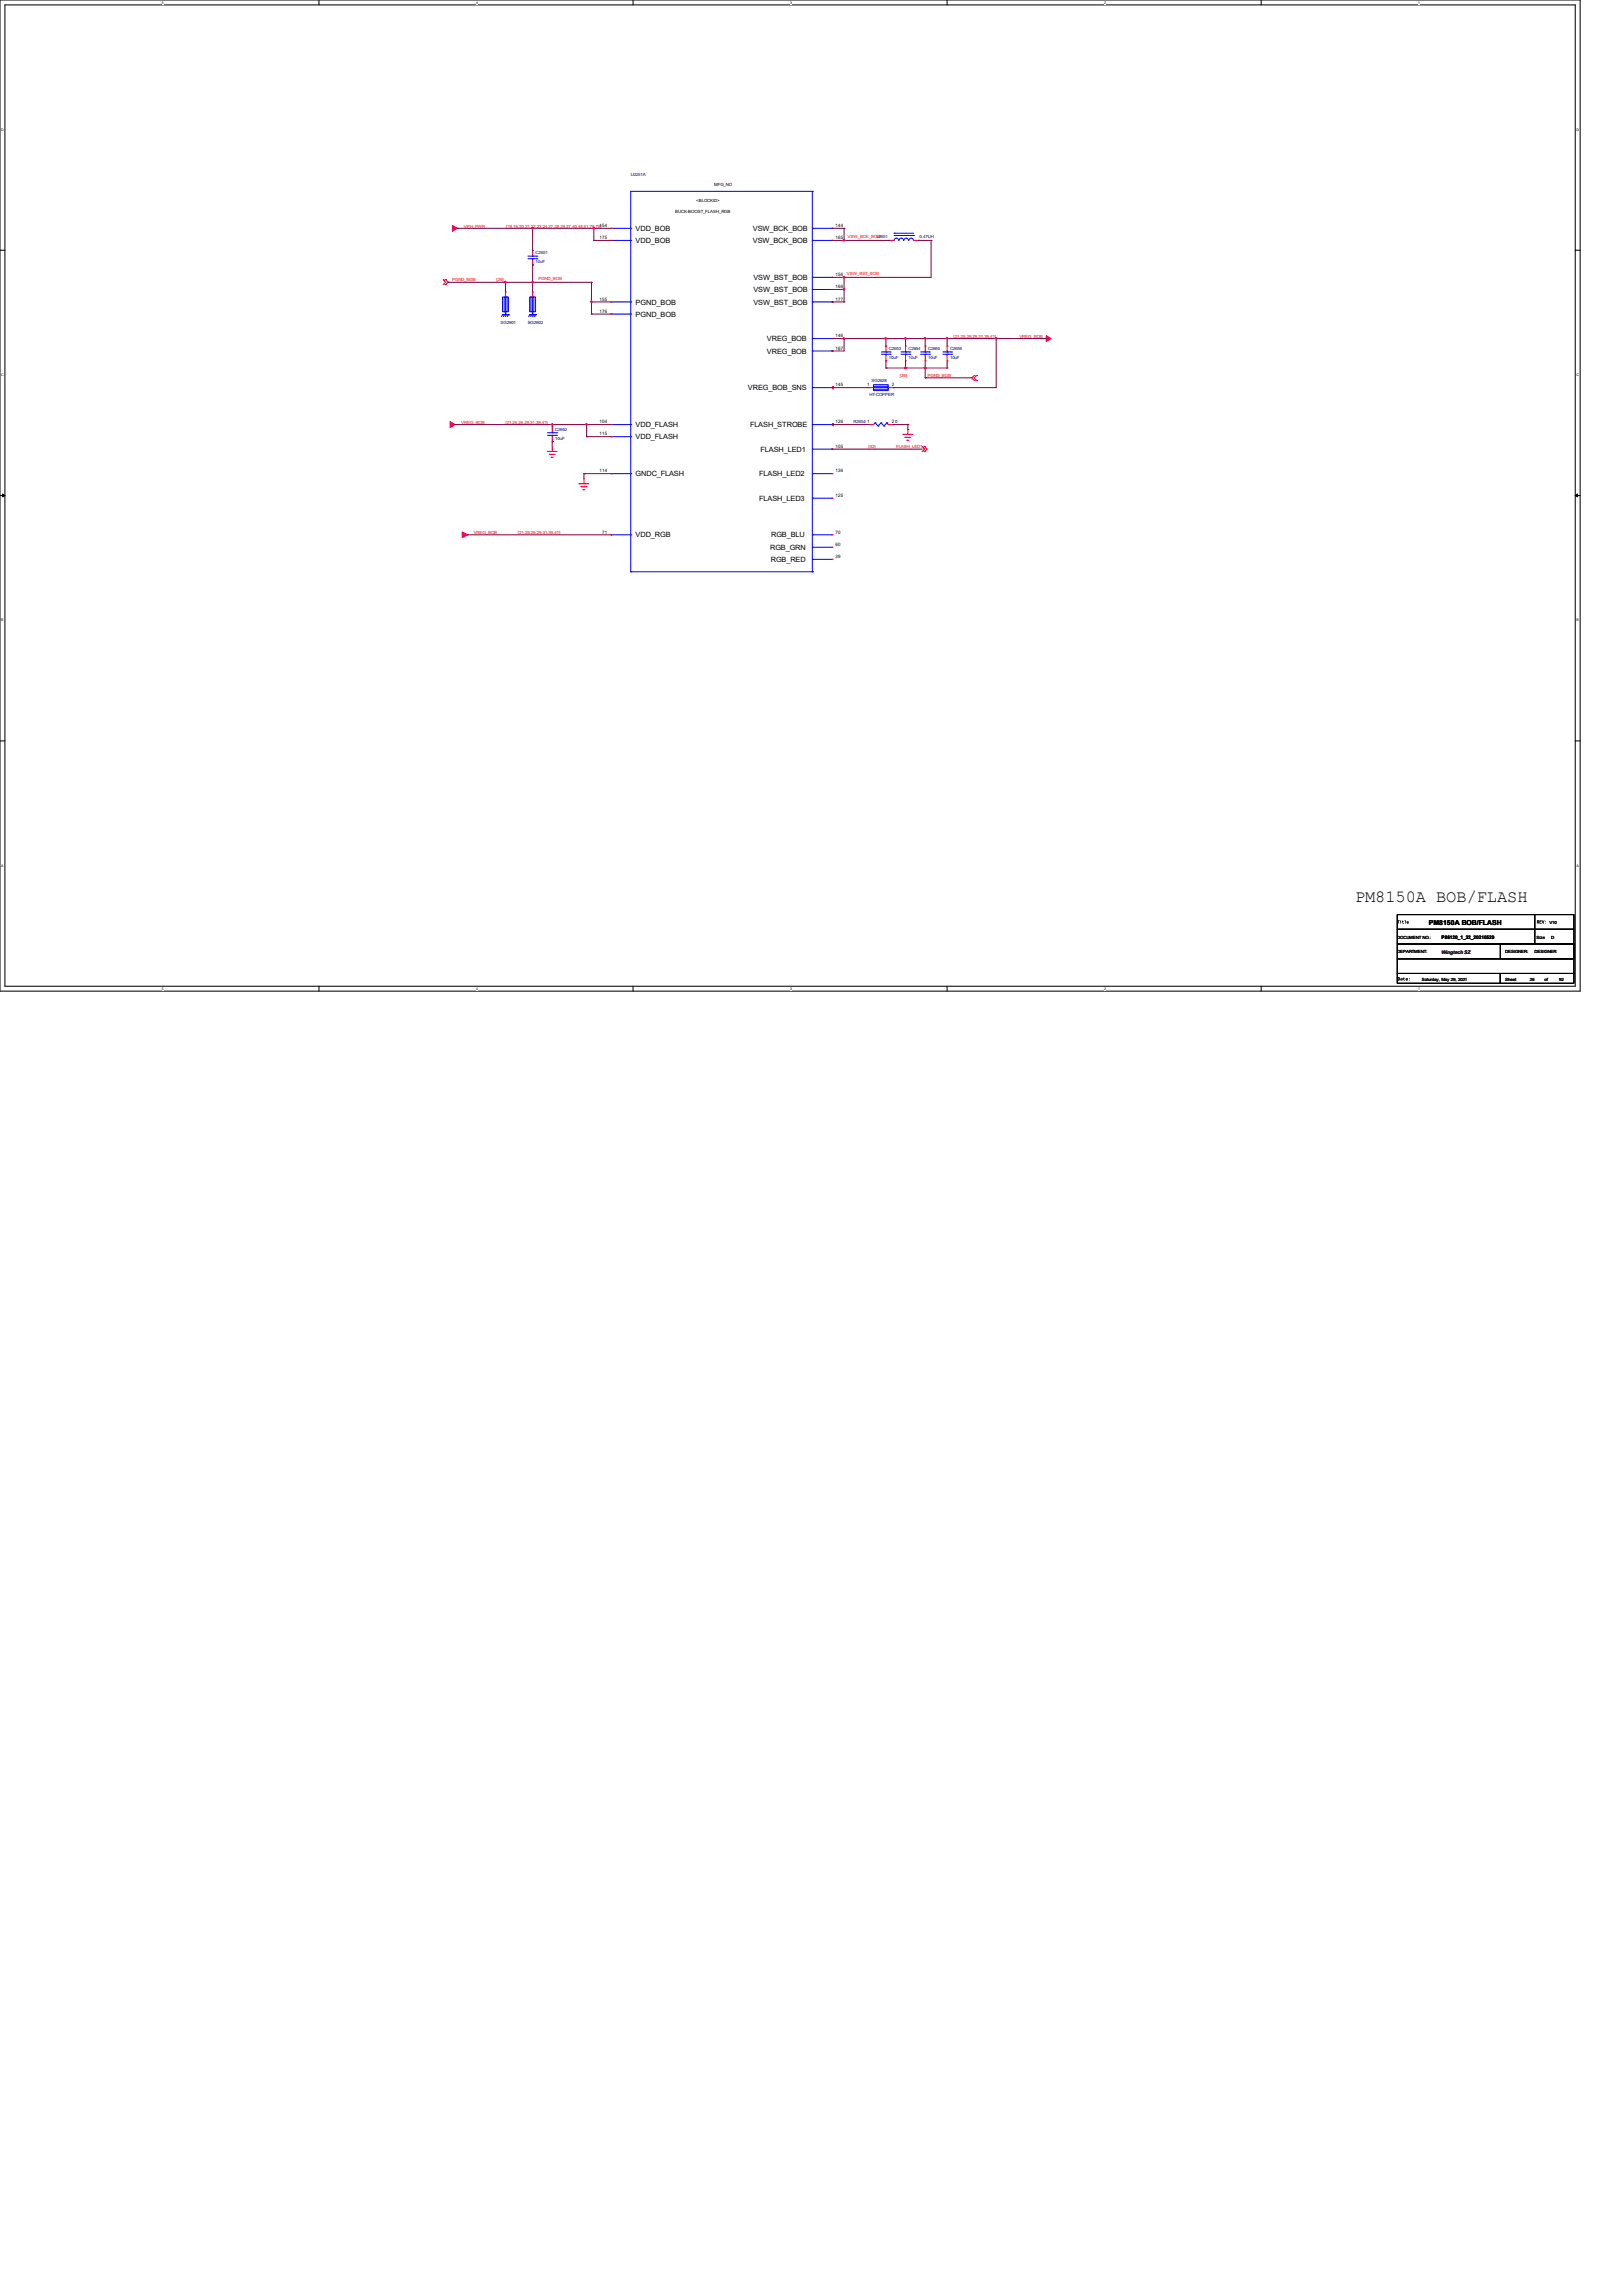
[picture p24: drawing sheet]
<svg xmlns="http://www.w3.org/2000/svg" width="210mm" height="297mm" viewBox="0 0 210 297" stroke-linecap="round" stroke-linejoin="round" font-family="sans-serif">
<defs><g id="words">
<text font-size="2.2" x="175.3" y="116.7">PM8150A BOB/FLASH</text>
<g font-size=".9">
<text x="82.3" y="29.9">VDD_BOB</text>
<text x="97.4" y="29.9">VSW_BCK_BOB</text>
<text x="82.3" y="31.5">VDD_BOB</text>
<text x="97.4" y="31.5">VSW_BCK_BOB</text>
<text x="82.3" y="39.4">PGND_BOB</text>
<text x="82.3" y="41">PGND_BOB</text>
<text x="97.5" y="36.2">VSW_BST_BOB</text>
<text x="97.5" y="37.8">VSW_BST_BOB</text>
<text x="97.5" y="39.4">VSW_BST_BOB</text>
<text x="99.2" y="44.2">VREG_BOB</text>
<text x="99.2" y="45.8">VREG_BOB</text>
<text x="96.8" y="50.5">VREG_BOB_SNS</text>
<text x="82.3" y="55.3">VDD_FLASH</text>
<text x="82.3" y="56.9">VDD_FLASH</text>
<text x="97.1" y="55.3">FLASH_STROBE</text>
<text x="98.4" y="58.5">FLASH_LED1</text>
<text x="82.3" y="61.6">GNDC_FLASH</text>
<text x="98.3" y="61.6">FLASH_LED2</text>
<text x="98.3" y="64.8">FLASH_LED3</text>
<text x="82.3" y="69.6">VDD_RGB</text>
<text x="99.7" y="71.2">RGB_GRN</text>
<text x="99.8" y="69.6">RGB_BLU</text>
<text x="99.7" y="72.7">RGB_RED</text>
<text x="184.9" y="119.7">PM8150A BOB/FLASH</text>
</g>
<g font-size=".6" fill="#000080">
<text x="81.6" y="22.8">U2251A</text>
<text x="69.3" y="32.9">C2651</text>
<text x="69.3" y="34">10uF</text>
<text x="113.4" y="30.8">L2651</text>
<text x="119" y="30.9">0.47UH</text>
<text x="64.8" y="41.9">SG2601</text>
<text x="68.3" y="41.9">SG2602</text>
<text x="115" y="45.3">C2653</text>
<text x="115" y="46.4">10uF</text>
<text x="117.6" y="45.3">C2654</text>
<text x="117.6" y="46.4">10uF</text>
<text x="120.1" y="45.3">C2655</text>
<text x="120.1" y="46.4">10uF</text>
<text x="122.9" y="45.3">C2656</text>
<text x="122.9" y="46.4">10uF</text>
<text x="112.5" y="51.2">HT-COPPER</text>
<text x="112.8" y="49.4">SG2628</text>
<text x="71.8" y="55.8">C2652</text>
<text x="71.8" y="56.9">10uF</text>
<text x="110.4" y="54.7">R2654</text>
<text x="115.8" y="54.7">0</text>
</g>
<g font-size=".6" fill="#f00">
<text x="60" y="29.5">VPH_PWR</text>
<text x="65.5" y="29.5">[18,19,20,21,22,23,24,27,28,29,37,40,48,51,78,79]154</text>
<text x="109.6" y="35.6">VSW_BST_BOB</text>
<text x="109.7" y="30.8">VSW_BCK_BOB</text>
<text x="58.5" y="36.4">PGND_BOB</text>
<text x="64.3" y="36.4">[26]</text>
<text x="69.7" y="36.2">PGND_BOB</text>
<text x="123.4" y="43.7">[21,25,26,29,31,39,41]</text>
<text x="131.9" y="43.7">VREG_BOB</text>
<text x="116.5" y="48.8">[26]</text>
<text x="120" y="48.8">PGND_BOB</text>
<text x="59.7" y="54.9">VREG_BOB</text>
<text x="65.4" y="54.9">[21,25,26,29,31,39,41]</text>
<text x="112.4" y="58">[42]</text>
<text x="115.9" y="58">FLASH_LED1</text>
<text x="61.3" y="69.1">VREG_BOB</text>
<text x="67" y="69.1">[21,25,26,29,31,39,41]</text>
</g>
<g font-size=".6">
<text x="87.4" y="27.6">BUCK-BOOST_FLASH_RGB</text>
<text x="90.1" y="26.2">&lt;BLOCKID&gt;</text>
<text x="92.4" y="24">MFG_NO</text>
<text x="108.1" y="29.4">144</text>
<text x="77.6" y="30.9">175</text>
<text x="108.1" y="30.9">165</text>
<text x="108.1" y="35.7">156</text>
<text x="77.6" y="38.9">155</text>
<text x="77.6" y="40.5">176</text>
<text x="108.1" y="37.3">166</text>
<text x="108.1" y="38.9">177</text>
<text x="108.1" y="43.6">146</text>
<text x="108.1" y="45.3">167</text>
<text x="108.1" y="50">145</text>
<text x="112.2" y="50">1</text>
<text x="115.4" y="50">2</text>
<text x="77.6" y="54.8">104</text>
<text x="77.6" y="56.3">115</text>
<text x="108.1" y="54.8">126</text>
<text x="108.1" y="58">105</text>
<text x="112.2" y="54.8">1</text>
<text x="115.4" y="54.8">2</text>
<text x="77.6" y="61.1">114</text>
<text x="108.1" y="61.1">136</text>
<text x="108.1" y="64.3">125</text>
<text x="77.9" y="69">71</text>
<text x="108.1" y="69">70</text>
<text x="108.1" y="70.7">60</text>
<text x="108.1" y="72.2">39</text>
<text x="200.5" y="119.6">V10</text>
<text x="180.8" y="121.5">DOCUMENT NO.:</text>
<text x="180.8" y="123.4">DEPARTMENT:</text>
<text x="186.5" y="121.5">P86120_1_22_20210529</text>
<text x="194.8" y="123.4">DESIGNER:</text>
<text x="198.6" y="123.4">DESIGNER</text>
<text x="198.8" y="121.5">Size</text>
<text x="200.7" y="121.5">D</text>
<text x="184" y="126.9">Saturday, May 29, 2021</text>
<text x="194.8" y="126.9">Sheet</text>
<text x="197.9" y="126.9">26</text>
<text x="199.9" y="126.9">of</text>
<text x="201.8" y="126.9">92</text>
</g>
<text font-size=".6" fill="#400040" x="186.5" y="123.4">Wingtech SZ</text>
<g font-size=".5">
<text x="21" y=".5">5</text>
<text x="61.6" y=".5">4</text>
<text x="102.2" y=".5">3</text>
<text x="142.9" y=".5">2</text>
<text x="183.5" y=".5">1</text>
<text x=".2" y="16.9">D</text>
<text x="204" y="16.9">D</text>
<text x=".2" y="48.6">C</text>
<text x="204" y="48.6">C</text>
<text x=".2" y="80.4">B</text>
<text x="204" y="80.4">B</text>
<text x=".2" y="112.1">A</text>
<text x="204" y="112.1">A</text>
<text x="21" y="128.1">5</text>
<text x="61.6" y="128.1">4</text>
<text x="102.2" y="128.1">3</text>
<text x="142.9" y="128.1">2</text>
<text x="183.5" y="128.1">1</text>
</g>
</g></defs>
<path d="M0 0h204.5v128.3h-204.5zM.6 .6h203.2v127h-203.2z" fill="none" stroke="#000" stroke-width=".13"/>
<g fill="#fff">
<path d="M21 .1h.2v.5h-.2z"/>
<path d="M21 127.7h.2v.5h-.2z"/>
</g>
<path d="M41.3 0v.6M41.3 127.6v.7" fill="none" stroke="#000" stroke-width=".13"/>
<g fill="#fff">
<path d="M61.6 .1h.2v.5h-.2z"/>
<path d="M61.6 127.7h.2v.5h-.2z"/>
</g>
<path d="M81.9 0v.6M81.9 127.6v.7" fill="none" stroke="#000" stroke-width=".13"/>
<g fill="#fff">
<path d="M102.2 .1h.2v.5h-.2z"/>
<path d="M102.2 127.7h.2v.5h-.2z"/>
</g>
<path d="M122.6 0v.6M122.6 127.6v.7" fill="none" stroke="#000" stroke-width=".13"/>
<g fill="#fff">
<path d="M142.9 .1h.2v.5h-.2z"/>
<path d="M142.9 127.7h.2v.5h-.2z"/>
</g>
<path d="M163.2 0v.6M163.2 127.6v.7" fill="none" stroke="#000" stroke-width=".13"/>
<g fill="#fff">
<path d="M183.5 .1h.2v.5h-.2z"/>
<path d="M183.5 127.7h.2v.5h-.2z"/>
<path d="M.2 16.5h.3v.5h-.3z"/>
<path d="M204 16.5h.3v.5h-.3z"/>
<path d="M.2 48.3h.3v.5h-.3z"/>
<path d="M204 48.3h.3v.5h-.3z"/>
</g>
<path d="M0 32.4h.6M203.8 32.4h.7" fill="none" stroke="#000" stroke-width=".13"/>
<g fill="#fff">
<path d="M.2 80h.2v.5h-.2z"/>
<path d="M204 80h.3v.5h-.3z"/>
</g>
<path d="M0 64.1h.6M203.8 64.1h.7" fill="none" stroke="#000" stroke-width=".13"/>
<path d="M.3 63.9l.3 .2-.3 .2zM203.8 64.1l.3-.2v.4z" fill="#000" stroke="#000" stroke-width=".13"/>
<g fill="#fff">
<path d="M.2 111.8h.3v.5h-.3z"/>
<path d="M204 111.8h.3v.5h-.3z"/>
</g>
<path d="M0 95.9h.6M203.8 95.9h.7M180.8 118.4h17.8v1.9h-17.8zM198.6 118.4h5.1v1.9h-5.1zM180.8 120.3h17.8v1.9h-17.8zM180.8 126h13.3v1.3h-13.3zM180.8 124.1h22.9v1.9h-22.9zM180.8 122.2h22.9v1.9h-22.9zM194.1 126h9.6v1.3h-9.6zM194.1 122.2h9.6v1.9h-9.6zM198.6 120.3h5.1v1.9h-5.1z" fill="none" stroke="#000" stroke-width=".13"/>
<g fill="none" stroke="#f00" stroke-width=".13">
<path d="M57.4 36.2h.1M57.4 36.8h.1M57.4 36.2l.3 .3-.3 .3M57.7 36.8h.1M57.7 36.2h.1M57.7 36.2l.3 .3-.3 .3M65.4 37.8h.1M65.4 37.8v.6M68.9 32.4h.1M68.9 34.3h.1M68.9 37.8h.1M68.9 32.4v.6"/>
<path d="M68.9 33.7v.6M68.9 37.8v.6M79.1 29.5h.1M79.1 31.1h.1M79.1 39.1h.1M107.7 29.5h.1M107.7 31.1h.1M107.7 35.9h.1M107.7 37.5h.1M107.7 39.1h.1M115.1 31.1h.1M115.1 31.1h.6"/>
<path d="M118.2 31.1h.7M118.9 31.1h.1M70.8 58.4h.1M70.8 58.4h1.3M71.1 58.8h.1M71.1 58.8h.7M71.3 59.2h.1M71.3 59.2h.3M71.5 58.4h.1M71.5 55.2h.1M71.5 57.1h.1M71.5 55.2v.7"/>
<path d="M71.5 56.5v.6M71.5 57.8v.6M79.1 40.6h.1M79.1 54.9h.1M79.1 56.5h.1M107.7 43.8h.1M107.7 45.4h.1M107.7 50.2h.1M107.7 54.9h.1M107.7 58.1h.1M112.4 54.9h.1M112.4 50.2h.1"/>
<path d="M112.4 54.9h.6M112.4 50.2h.6M114.6 44.8h.1M114.6 46.7h.1M114.6 44.8v.6M114.6 46.1v.6M114.9 54.9h.7M114.9 50.2h.7M115.6 54.9h.1M115.6 50.2h.1M116.8 56.2h.1M116.8 56.2h1.3"/>
<path d="M117.1 56.6h.1M117.1 56.6h.8M117.2 44.8h.1M117.2 46.7h.1M117.2 44.8v.6M117.2 46.1v.6M117.3 57h.1M117.3 57h.3M117.5 56.2h.1M117.5 55.6v.6M119.3 58.4h.1M119.3 57.8h.1"/>
<path d="M119.3 57.8l.3 .3-.3 .3M119.6 58.4h.1M119.6 57.8h.1M119.6 57.8l.4 .3-.4 .3M119.7 44.8h.1M119.7 46.7h.1M119.7 44.8v.6M119.7 46.1v.6M122.6 44.8h.1M122.6 46.7h.1M122.6 44.8v.6M122.6 46.1v.6"/>
<path d="M126.1 49.2h.1M126.1 48.6h.1M126.1 48.6l-.4 .3 .4 .3M126.4 48.6h.1M126.4 49.2h.1M126.4 48.6l-.3 .3 .3 .3M74.9 62.6h.1M74.9 62.6h1.3M75.2 63h.1M75.2 63h.7M75.4 63.4h.1M75.4 63.4h.3"/>
<path d="M75.6 62.6h.1M75.6 62v.6M79.1 61.3h.1M79.1 69.2h.1M107.7 61.3h.1M107.7 64.5h.1M107.7 69.2h.1M107.7 70.8h.1M107.7 72.4h.1"/>
</g>
<g fill="#f00" stroke="#f00" stroke-width=".13">
<path d="M107.8 50v.3l-.1-.1z"/>
<path d="M107.8 54.8v.3l-.1-.2z"/>
<path d="M58.5 29.2l.7 .3-.7 .4z" fill-rule="evenodd"/>
<path d="M58.3 54.6l.6 .3-.6 .4z" fill-rule="evenodd"/>
<path d="M59.8 68.8l.7 .4-.7 .4z" fill-rule="evenodd"/>
<path d="M135.4 43.4l.6 .4-.6 .4z" fill-rule="evenodd"/>
</g>
<g fill="#000">
<path d="M180.8 119.1h.3l-.1 .1v.3l-.1-.3zM181.2 119.1l.1 .1zM181.2 119.2h.1v.3zM181.5 119.2h.1l-.1 .1v.1l.2 .1h-.2l-.1-.2zM181.8 119.1h.1v.4l-.1-.3zM182.1 119.3h.2v.1h-.2v.1l.2-.1a.14 .14 0 0 1-.2 .1 .14 .14 0 0 1 0-.2zM182.1 119.3h.1z"/>
<path d="M180.8 119.1h.3l-.1 .1v.3l-.1-.3zM181.2 119.1l.1 .1zM181.2 119.2h.1v.3zM181.5 119.2h.1l-.1 .1v.1l.2 .1h-.2l-.1-.2zM181.8 119.1h.1v.4l-.1-.3zM182.1 119.3h.2v.1h-.2v.1l.2-.1a.14 .14 0 0 1-.2 .1 .14 .14 0 0 1 0-.2zM182.1 119.3h.1z"/>
<path d="M180.8 119.1h.3l-.1 .1v.3l-.1-.3zM181.2 119.1l.1 .1zM181.2 119.2h.1v.3zM181.5 119.2h.1l-.1 .1v.1l.2 .1h-.2l-.1-.2zM181.8 119.1h.1v.4l-.1-.3zM182.1 119.3h.2v.1h-.2v.1l.2-.1a.14 .14 0 0 1-.2 .1 .14 .14 0 0 1 0-.2zM182.1 119.3h.1z"/>
<path d="M198.9 119.1l.2 .1-.1 .1 .2 .2-.3-.2v.2zM198.9 119.2v.1h.2zM199.2 119.1h.3l-.2 .1v.1h.2h-.2v.2h.2h-.3zM199.5 119.1l.2 .3 .1-.3-.1 .4zM200 119.2l.1 .1zM200 119.4l.1 .1z"/>
<path d="M198.9 119.1l.2 .1-.1 .1 .2 .2-.3-.2v.2zM198.9 119.2v.1h.2zM199.2 119.1h.3l-.2 .1v.1h.2h-.2v.2h.2h-.3zM199.5 119.1l.2 .3 .1-.3-.1 .4zM200 119.2l.1 .1zM200 119.4l.1 .1z"/>
<path d="M198.9 119.1l.2 .1-.1 .1 .2 .2-.3-.2v.2zM198.9 119.2v.1h.2zM199.2 119.1h.3l-.2 .1v.1h.2h-.2v.2h.2h-.3zM199.5 119.1l.2 .3 .1-.3-.1 .4zM200 119.2l.1 .1zM200 119.4l.1 .1z"/>
<path d="M180.9 126.5a.21 .21 0 0 1 .3 .2 .21 .21 0 0 1-.3 .2zM180.9 126.5v.3h.2a.16 .16 0 0 0 0-.2 .16 .16 0 0 0-.2-.1zM181.3 126.6h.2v.3h-.2v-.2h.1h-.2zM181.3 126.8a.07 .07 0 0 0 .1 0 .07 .07 0 0 0-.1 0zM181.6 126.6l.1-.1v.1h.1h-.1v.2l.1 .1h-.1zM181.9 126.6l.3 .1h-.2v.1h.2a.16 .16 0 0 1-.3 .1 .15 .15 0 0 1 0-.3zM182 126.6l.1 .1zM182.3 126.6l.1 .1zM182.3 126.8l.1 .1z"/>
<path d="M180.9 126.5a.21 .21 0 0 1 .3 .2 .21 .21 0 0 1-.3 .2zM180.9 126.5v.3h.2a.16 .16 0 0 0 0-.2 .16 .16 0 0 0-.2-.1zM181.3 126.6h.2v.3h-.2v-.2h.1h-.2zM181.3 126.8a.07 .07 0 0 0 .1 0 .07 .07 0 0 0-.1 0zM181.6 126.6l.1-.1v.1h.1h-.1v.2l.1 .1h-.1zM181.9 126.6l.3 .1h-.2v.1h.2a.16 .16 0 0 1-.3 .1 .15 .15 0 0 1 0-.3zM182 126.6l.1 .1zM182.3 126.6l.1 .1zM182.3 126.8l.1 .1z"/>
<path d="M180.9 126.5a.21 .21 0 0 1 .3 .2 .21 .21 0 0 1-.3 .2zM180.9 126.5v.3h.2a.16 .16 0 0 0 0-.2 .16 .16 0 0 0-.2-.1zM181.3 126.6h.2v.3h-.2v-.2h.1h-.2zM181.3 126.8a.07 .07 0 0 0 .1 0 .07 .07 0 0 0-.1 0zM181.6 126.6l.1-.1v.1h.1h-.1v.2l.1 .1h-.1zM181.9 126.6l.3 .1h-.2v.1h.2a.16 .16 0 0 1-.3 .1 .15 .15 0 0 1 0-.3zM182 126.6l.1 .1zM182.3 126.6l.1 .1zM182.3 126.8l.1 .1z"/>
</g>
<g fill="none" stroke="#00f" stroke-width=".13">
<path d="M65 38.4h.8v1.9h-.8zM65.2 38.4h.4v1.9h-.4zM65.4 38.4h.1M65.4 38.4v2.2M68.3 33.5h1.2M68.3 33.1h1.2M68.5 38.4h.8v1.9h-.8zM68.7 38.4h.4v1.9h-.4zM68.9 33.1h.1M68.9 33.5h.1M68.9 38.4h.1M68.9 33v.1"/>
<path d="M68.9 33.5v.2M68.9 38.4v2.2M69.5 33.5h.1M69.5 33.1h.1M79.1 29.5h2.5M79.1 31.1h2.5M79.1 39.1h2.5M81.6 29.5h.1M81.6 31.1h.1M81.6 39.1h.1M105.1 24.8h.1M105.1 29.5h.1"/>
<path d="M105.1 31.1h.1M105.1 35.9h.1M105.1 37.5h.1M105.1 39.1h.1M105.1 24.8h-23.5v49.2M105.1 24.8v49.2M105.1 29.5h2.6M105.1 31.1h2.6M105.1 39.1h2.6M105.1 35.9h2.6M105.1 37.5h2.6M115.7 31.1a.3 .3 0 0 1 .3-.3 .3 .3 0 0 1 .3 .3"/>
<path d="M115.7 30.2h.1M115.7 30.2h2.5M115.7 30.5h2.5M116.3 31.1a.3 .3 0 0 1 .3-.3 .3 .3 0 0 1 .3 .3M117 31.1a.3 .3 0 0 1 .3-.3 .3 .3 0 0 1 .3 .3M117.6 31.1a.3 .3 0 0 1 .3-.3 .3 .3 0 0 1 .3 .3M118.2 30.5h.1M65 40.7h.1M65 40.7h.8M65 40.7l-.1 .3M65.3 40.7h.1M65.3 40.7l-.1 .3"/>
<path d="M65.4 40.6h.1M65.5 40.7h.1M65.5 40.7l-.1 .3M65.8 40.7h.1M65.8 40.7l-.1 .3M68.5 40.7h.1M68.5 40.7h.8M68.5 40.7l-.1 .3M68.8 40.7h.1M68.8 40.7l-.1 .3M68.9 40.6h.1M69 40.7h.1"/>
<path d="M69 40.7l-.1 .3M69.3 40.7h.1M69.3 40.7l-.1 .3M70.9 56.3h1.1M70.9 56h1.1M71.5 56h.1M71.5 56.3h.1M71.5 55.9v.1M71.5 56.3v.2M72 56.3h.1M72 56h.1M79.1 40.6h2.5"/>
<path d="M79.1 54.9h2.5M79.1 56.5h2.5M81.6 40.6h.1M81.6 54.9h.1M81.6 56.5h.1M105.1 43.8h.1M105.1 45.4h.1M105.1 50.2h.1M105.1 54.9h.1M105.1 58.1h.1M105.1 54.9h2.6M105.1 43.8h2.6"/>
<path d="M105.1 45.4h2.6M105.1 50.2h2.6M105.1 58.1h2.6M113 50h1.9v.4h-1.9zM113 49.8h1.9v.7h-1.9zM113 50.2h1.9M113.2 54.7h.1M113.2 54.7l-.2 .2M113.2 54.7l.4 .4M113.6 55.1h.1M114 54.7h.1M114 54.7l-.4 .4"/>
<path d="M114 54.7l.4 .4M114 45.8h1.2M114 45.6h1.2M114.4 55.1h.1M114.6 45.6h.1M114.6 45.8h.1M114.6 45.4v.2M114.6 45.8v.3M114.8 54.7h.1M114.8 54.7l-.4 .4M114.8 54.7l.1 .2M114.9 54.9h.1"/>
<path d="M114.9 50.2h.1M115.2 45.8h.1M115.2 45.6h.1M116.6 45.8h1.1M116.6 45.6h1.1M117.2 45.6h.1M117.2 45.8h.1M117.2 45.4v.2M117.2 45.8v.3M117.7 45.8h.1M117.7 45.6h.1M119.1 45.8h1.2"/>
<path d="M119.1 45.6h1.2M119.7 45.6h.1M119.7 45.8h.1M119.7 45.4v.2M119.7 45.8v.3M120.3 45.8h.1M120.3 45.6h.1M122 45.8h1.1M122 45.6h1.1M122.6 45.6h.1M122.6 45.8h.1M122.6 45.4v.2"/>
<path d="M122.6 45.8v.3M123.1 45.8h.1M123.1 45.6h.1M79.1 61.3h2.5M79.1 69.2h2.5M81.6 74h.1M81.6 61.3h.1M81.6 69.2h.1M81.6 74h23.5M105.1 74h.1M105.1 61.3h.1M105.1 64.5h.1"/>
<path d="M105.1 69.2h.1M105.1 70.8h.1M105.1 72.4h.1M105.1 61.3h2.6M105.1 69.2h2.6M105.1 64.5h2.6M105.1 70.8h2.6M105.1 72.4h2.6"/>
</g>
<g fill="none" stroke="#800040" stroke-width=".13">
<path d="M58 36.5h.1M58 36.5h18.5M59.2 29.5h.1M59.2 29.5h19.9M65.4 36.5h.1M65.4 36.5v1.3M68.9 36.5h.1M68.9 29.5h.1M68.9 34.3h.1M68.9 29.5v2.9M68.9 34.3v3.5M76.5 36.5h.1"/>
<path d="M76.5 39.1h.1M76.5 36.5v4.1M76.5 39.1h2.6M76.8 29.5h.1M76.8 31.1h.1M76.8 31.1h2.3M76.8 29.5v1.6M107.7 29.5h.1M107.7 35.9h.1M107.7 31.1h.1M107.7 37.5h.1M107.7 39.1h.1"/>
<path d="M107.7 29.5h1.5M107.7 31.1h7.4M107.7 39.1h1.5M107.7 37.5h1.5M109.2 31.1h.1M109.2 29.5h.1M109.2 35.9h.1M109.2 39.1h.1M109.2 29.5v1.6M109.2 35.9v3.2M118.9 31.1h.1M118.9 31.1h1.6"/>
<path d="M120.5 31.1h.1M120.5 31.1v4.8h-12.8M58.9 54.9h.1M58.9 54.9h20.2M71.5 57.1h.1M71.5 54.9h.1M71.5 54.9v.3M71.5 57.1v.7M75.9 54.9h.1M75.9 56.5h.1M75.9 56.5h3.2M75.9 54.9v1.6"/>
<path d="M76.5 40.6h.1M76.5 40.6h2.6M107.7 50.2h.1M107.7 45.4h.1M107.7 58.1h.1M107.7 43.8h.1M107.7 54.9h.1M107.7 54.9h4.7M107.7 50.2h4.7M107.7 43.8h27.7M107.7 58.1h11.6M109.2 43.8h.1"/>
<path d="M109.2 43.8v1.6h-1.5M114.6 43.8h.1M114.6 47.6h.1M114.6 43.8v1M114.6 46.7v.9M114.6 47.6h8M115.6 50.2h.1M115.6 54.9h1.9M117.2 43.8h.1M117.2 47.6h.1M117.2 43.8v1M117.2 46.7v.9"/>
<path d="M117.5 54.9h.1M117.5 55.6h.1M117.5 54.9v.7M119.7 43.8h.1M119.7 47.6h.1M119.7 48.9h.1M119.7 43.8v1M119.7 46.7v2.2M119.7 48.9h6M122.6 43.8h.1M122.6 47.6h.1M122.6 43.8v1"/>
<path d="M122.6 46.7v.9M128.9 43.8h.1M128.9 43.8v6.4h-13.3M60.5 69.2h.1M60.5 69.2h18.6M75.6 61.3h.1M75.6 61.3v.7M75.6 61.3h3.5"/>
</g>
<g fill="#f0f" stroke="#f0f" stroke-width=".13">
<circle cx="75.9" cy="54.9" r=".11"/>
<circle cx="119.7" cy="43.8" r=".11"/>
<circle cx="128.9" cy="43.8" r=".11"/>
<circle cx="122.5" cy="43.8" r=".11"/>
<circle cx="65.4" cy="36.5" r=".11"/>
<circle cx="68.9" cy="36.5" r=".11"/>
<circle cx="71.4" cy="54.9" r=".11"/>
<circle cx="68.9" cy="29.5" r=".11"/>
<circle cx="76.5" cy="39.1" r=".11"/>
<circle cx="76.8" cy="29.5" r=".11"/>
<circle cx="109.2" cy="35.9" r=".11"/>
<circle cx="117.2" cy="43.8" r=".11"/>
<circle cx="114.6" cy="43.8" r=".11"/>
<circle cx="109.2" cy="43.8" r=".11"/>
<circle cx="109.2" cy="31.1" r=".11"/>
<circle cx="109.2" cy="37.4" r=".11"/>
<circle cx="119.7" cy="47.6" r=".11"/>
<circle cx="117.2" cy="47.6" r=".11"/>
</g>
<use href="#words"/>
</svg>
